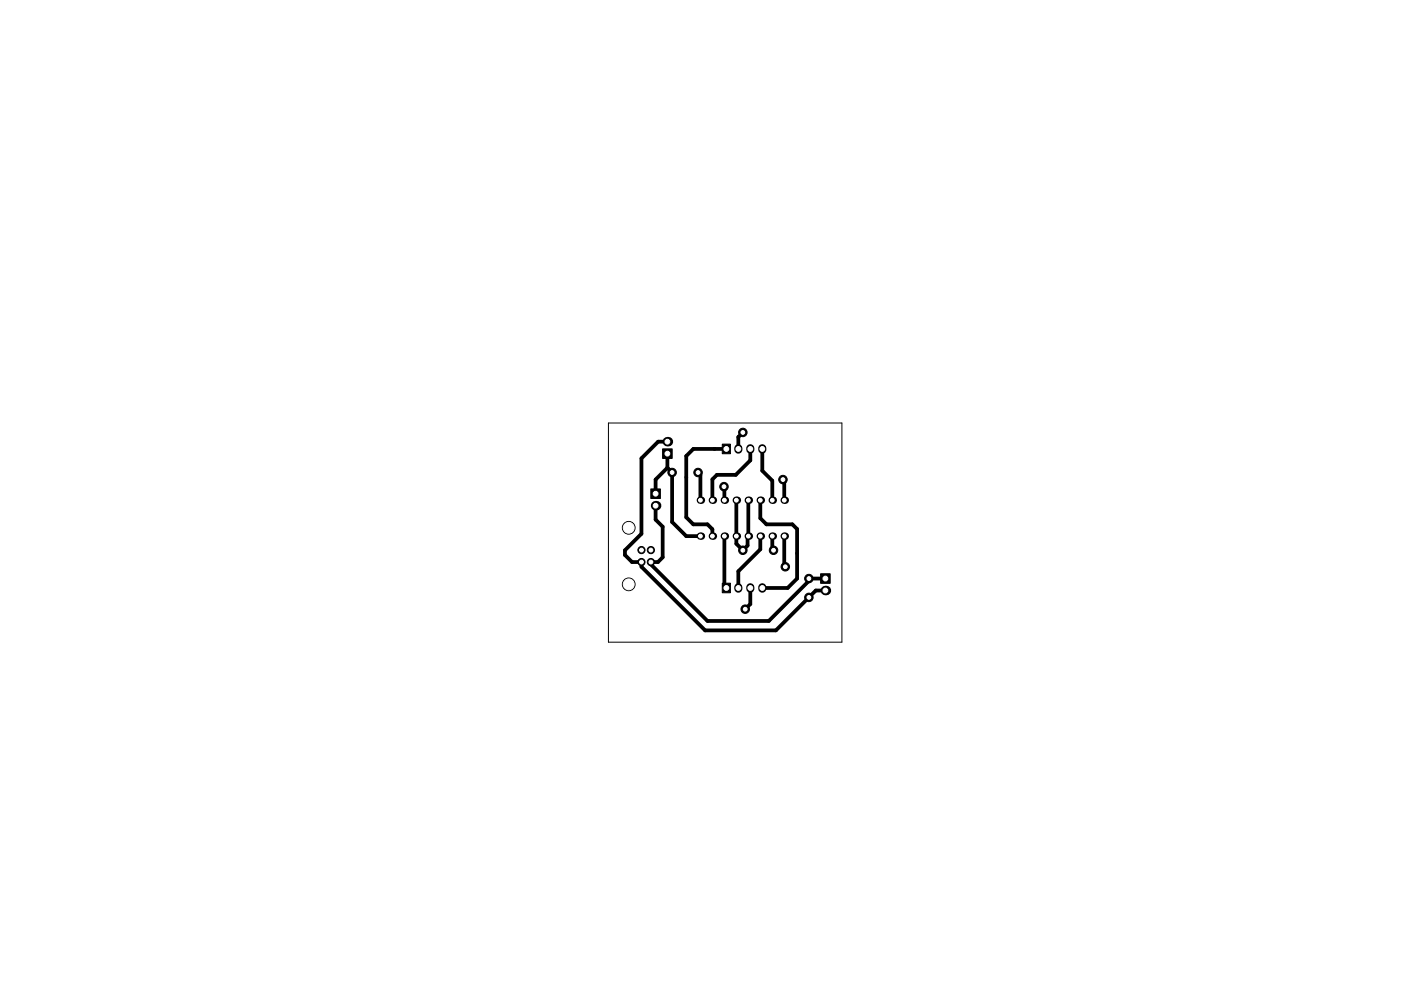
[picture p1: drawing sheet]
<svg xmlns="http://www.w3.org/2000/svg" width="297mm" height="210mm" viewBox="0 0 297 210" stroke-linecap="round" stroke-linejoin="round" font-family="sans-serif">
<path d="M129 89.7h49.5v46.5h-49.5z" fill="none" stroke="#000" stroke-width=".21"/>
<g fill="#000">
<circle cx="141.5" cy="93.7" r="1.02"/>
<circle cx="139" cy="107.3" r="1.02"/>
<circle cx="148.5" cy="106.1" r=".8"/>
<circle cx="148.5" cy="113.7" r=".8"/>
<circle cx="151" cy="106.1" r=".8"/>
<circle cx="151" cy="113.7" r=".8"/>
<circle cx="153.6" cy="113.7" r=".8"/>
<circle cx="153.6" cy="106.1" r=".8"/>
<circle cx="156.1" cy="106.1" r=".8"/>
<circle cx="156.1" cy="113.7" r=".8"/>
<circle cx="158.7" cy="113.7" r=".8"/>
<circle cx="158.7" cy="106.1" r=".8"/>
<circle cx="161.2" cy="106.1" r=".8"/>
<circle cx="161.2" cy="113.7" r=".8"/>
<circle cx="163.7" cy="113.7" r=".8"/>
<circle cx="163.7" cy="106.1" r=".8"/>
<circle cx="166.3" cy="113.7" r=".8"/>
<circle cx="166.3" cy="106.1" r=".8"/>
<circle cx="175" cy="125.3" r="1.02"/>
</g>
<g fill="#000" stroke="#000" stroke-width=".21">
<path d="M140.5 95.2h2v2.1h-2zM153.1 94.2h1.8v2.1h-1.8zM138 103.7h2v2.1h-2zM153.1 123.7h1.8v2.1h-1.8zM174 121.7h2v2.1h-2z"/>
<circle cx="157.5" cy="91.7" r=".9"/>
<circle cx="133.3" cy="112" r="1.35"/>
<circle cx="136" cy="119.2" r=".76"/>
<circle cx="136" cy="116.7" r=".76"/>
<circle cx="138" cy="119.2" r=".76"/>
<circle cx="138" cy="116.7" r=".76"/>
<circle cx="142.5" cy="100.2" r=".9"/>
<circle cx="148" cy="100.2" r=".9"/>
<circle cx="153.5" cy="103.2" r=".9"/>
<circle cx="157.5" cy="116.7" r=".9"/>
<circle cx="164" cy="116.7" r=".9"/>
<circle cx="166" cy="101.7" r=".9"/>
<circle cx="133.3" cy="124" r="1.35"/>
<circle cx="158" cy="129.2" r=".9"/>
<circle cx="166.5" cy="120.2" r=".9"/>
<circle cx="171.5" cy="122.7" r=".9"/>
<circle cx="171.5" cy="126.7" r=".9"/>
</g>
<path d="M156.5 95.1v.3M159.1 95.1v.3M161.6 95.1v.3M156.5 124.6v.3M159.1 124.6v.3M161.6 124.6v.3" fill="none" stroke="#000" stroke-width="1.7"/>
<g fill="none" stroke="#000" stroke-width=".8">
<path d="M141.5 99.2l-2.5 2.5v3M141.5 99.2l1 1v10.5l3 3h3M141.5 96.2v3M141.5 93.7h-2l-3.5 3.5v16l-3.5 3.5v1l1.5 1.5h2v1l13.5 13.5h15l8.5-8.4h2M154 95.2h-7l-1.5 1.5v13l1.5 1.5h3l1 1.1v1.4M157.5 91.7l-1 1v2.5M159.1 95.2v2.5l-3.1 3h-4l-1 1v4.4M161.6 95.2v4.7l2.1 2.1v4.1M139 107.3v2.9l1.5 1.5v6.5l-1 1h-1.5v.5l12 12h13l8.5-8.5v-.5h3.5M148 100.2l.5 .5v5.4M153.5 103.2l.1 2.9M153.6 113.7v10.6l.4 .4"/>
<path d="M156.1 106.1v9.3l1.4 1.3 1-1v-1.8l.2-.2v-7.6M161.2 106.1v3.8l1.3 1.3h5.5l1 1v10.5l-2 2h-5.4M161.2 113.7v2.8l-4.7 4.7v3.5M163.7 113.7v2.8l.3 .2M166 101.7l.3 .3v4.1M166.3 113.7v6.3l.2 .2M159.1 124.7v3.5l-1.1 1"/>
</g>
<g fill="#fff" stroke="#fff" stroke-width=".21">
<circle cx="166" cy="101.7" r=".4"/>
<circle cx="148" cy="100.2" r=".4"/>
<circle cx="142.5" cy="100.2" r=".4"/>
<circle cx="157.5" cy="116.7" r=".4"/>
<circle cx="171.5" cy="126.7" r=".4"/>
<circle cx="157.5" cy="91.7" r=".4"/>
<circle cx="164" cy="116.7" r=".4"/>
<circle cx="171.5" cy="122.7" r=".4"/>
<circle cx="166.5" cy="120.2" r=".4"/>
<circle cx="158" cy="129.2" r=".4"/>
<circle cx="153.5" cy="103.2" r=".4"/>
<circle cx="148.5" cy="113.7" r=".4"/>
<circle cx="151" cy="113.7" r=".4"/>
<circle cx="153.6" cy="113.7" r=".4"/>
<circle cx="156.1" cy="113.7" r=".4"/>
<circle cx="158.7" cy="113.7" r=".4"/>
<circle cx="161.2" cy="113.7" r=".4"/>
<circle cx="163.7" cy="113.7" r=".4"/>
<circle cx="166.3" cy="113.7" r=".4"/>
<circle cx="166.3" cy="106.1" r=".4"/>
<circle cx="163.7" cy="106.1" r=".4"/>
<circle cx="161.2" cy="106.1" r=".4"/>
<circle cx="158.7" cy="106.1" r=".4"/>
<circle cx="156.1" cy="106.1" r=".4"/>
<circle cx="153.6" cy="106.1" r=".4"/>
<circle cx="151" cy="106.1" r=".4"/>
<circle cx="148.5" cy="106.1" r=".4"/>
<circle cx="154" cy="95.2" r=".51"/>
<circle cx="156.5" cy="95.2" r=".51"/>
<circle cx="159.1" cy="95.2" r=".51"/>
<circle cx="161.6" cy="95.2" r=".51"/>
<circle cx="141.5" cy="96.2" r=".51"/>
<circle cx="141.5" cy="93.7" r=".51"/>
<circle cx="139" cy="104.7" r=".51"/>
<circle cx="139" cy="107.3" r=".51"/>
<circle cx="175" cy="122.7" r=".51"/>
<circle cx="175" cy="125.3" r=".51"/>
<circle cx="138" cy="116.7" r=".41"/>
<circle cx="138" cy="119.2" r=".41"/>
<circle cx="136" cy="119.2" r=".41"/>
<circle cx="136" cy="116.7" r=".41"/>
<circle cx="133.3" cy="112" r="1.15"/>
<circle cx="133.3" cy="124" r="1.15"/>
<circle cx="154" cy="124.7" r=".51"/>
<circle cx="156.5" cy="124.7" r=".51"/>
<circle cx="159.1" cy="124.7" r=".51"/>
<circle cx="161.6" cy="124.7" r=".51"/>
</g>
</svg>
